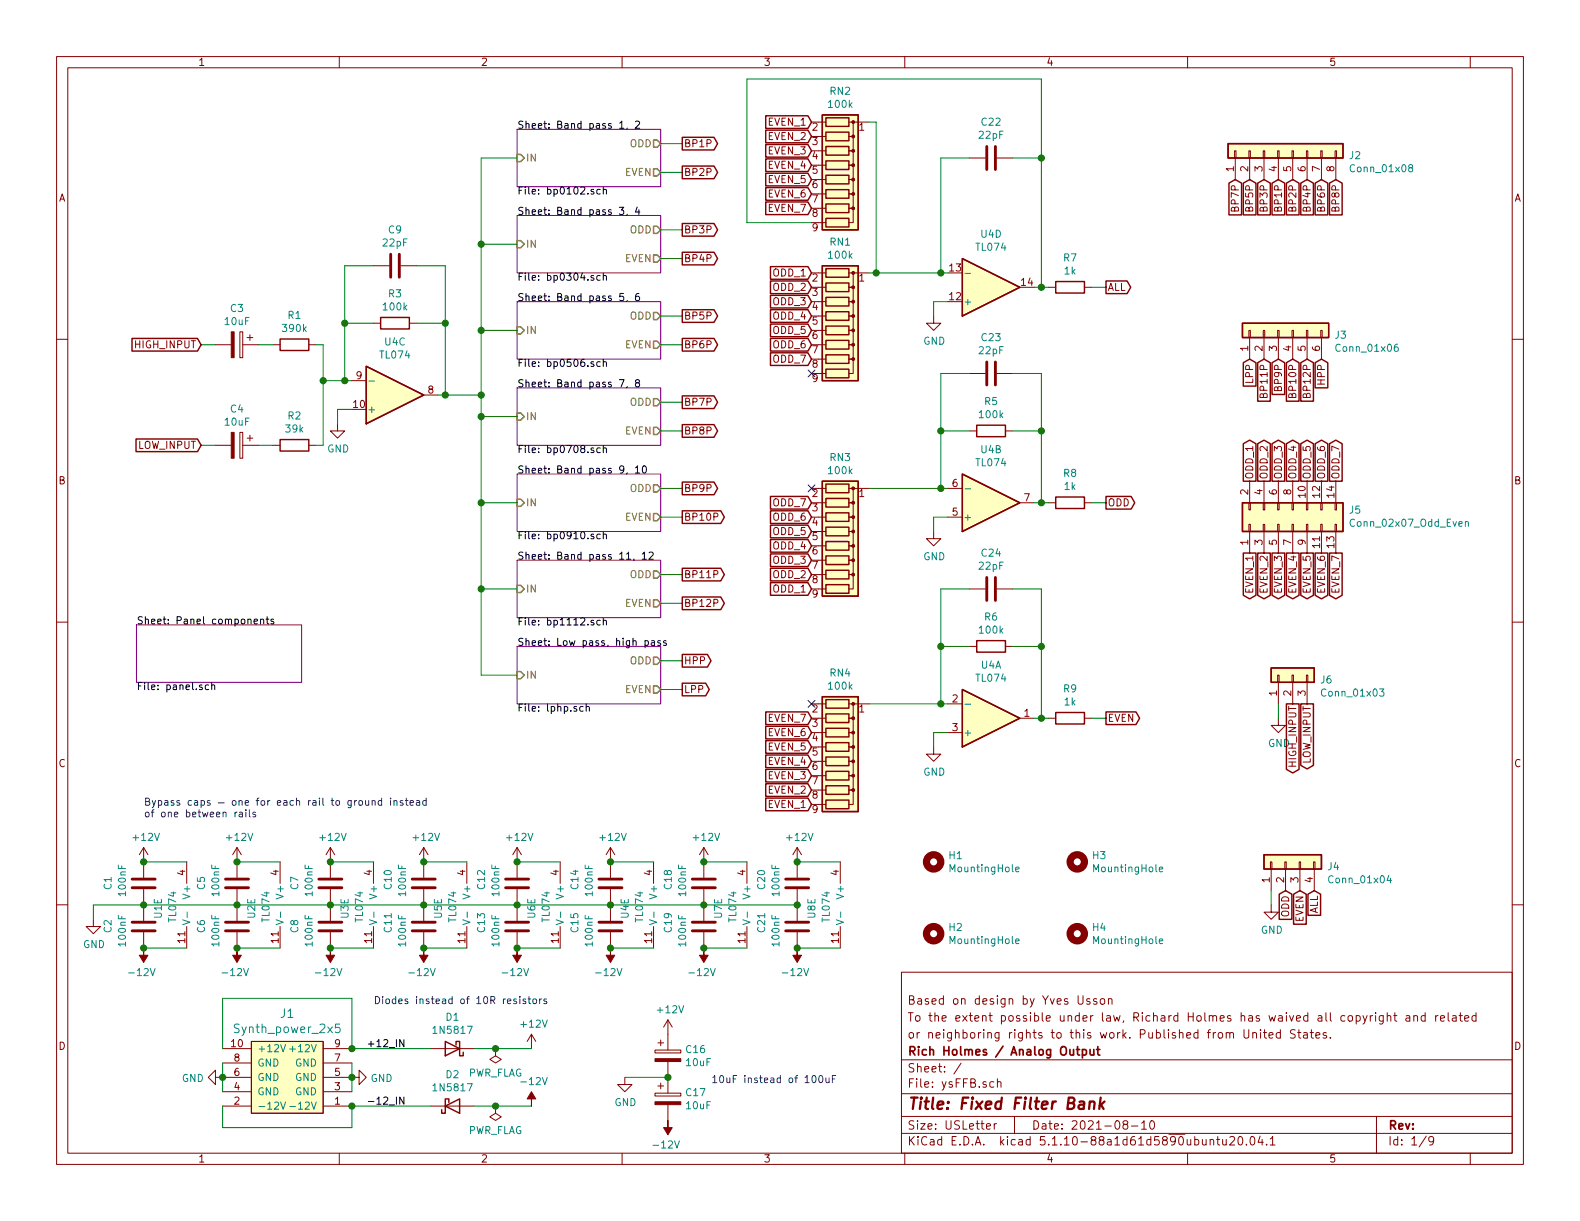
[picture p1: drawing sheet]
<svg xmlns="http://www.w3.org/2000/svg" width="279mm" height="216mm" viewBox="0 0 279 216" stroke-linecap="round" stroke-linejoin="round" font-family="sans-serif">
<defs><g id="words">
<text font-size="2.8" fill="#840000" x="160.4" y="196.2">Title: Fixed Filter Bank</text>
<g font-size="2.1" fill="#008484">
<text x="49.6" y="180">J1</text>
<text x="41.8" y="182.7">Synth_power_2x5</text>
</g>
<g font-size="2.1" fill="#840000">
<text x="160.4" y="177.6">Based on design by Yves Usson</text>
<text x="160.4" y="183.6">or neighboring rights to this work. Published from United States.</text>
<text x="160.4" y="180.6">To the extent possible under law, Richard Holmes has waived all copyright and related</text>
<text x="160.4" y="189.6">Sheet: /</text>
<text x="160.4" y="186.6">Rich Holmes / Analog Output</text>
<text x="160.4" y="192.3">File: ysFFB.sch</text>
<text x="160.4" y="202.5">KiCad E.D.A. kicad 5.1.10-88a1d61d5890ubuntu20.04.1</text>
<text x="160.4" y="199.7">Size: USLetter</text>
<text x="182.4" y="199.7">Date: 2021-08-10</text>
<text x="245.4" y="199.7">Rev:</text>
<text x="245.4" y="202.5">Id: 1/9</text>
</g>
<g font-size="1.8" fill="#840000">
<text x="35" y="11.6">1</text>
<text x="85" y="11.6">2</text>
<text x="135" y="11.6">3</text>
<text x="185" y="11.6">4</text>
<text x="235" y="11.6">5</text>
<text x="135.9" y="22.2">EVEN_1</text>
<text x="143.7" y="23.1">2</text>
<text x="151.9" y="23.1">1</text>
<text x="120.9" y="26">BP1P</text>
<text x="135.9" y="27.3">EVEN_3</text>
<text x="135.9" y="24.8">EVEN_2</text>
<text x="135.9" y="29.8">EVEN_4</text>
<text x="143.7" y="25.7">3</text>
<text x="143.7" y="28.2">4</text>
<text x="10.4" y="35.6">A</text>
<text x="120.9" y="31.1">BP2P</text>
<text x="135.9" y="34.9">EVEN_6</text>
<text x="135.9" y="32.4">EVEN_5</text>
<text x="143.7" y="30.7">5</text>
<text x="143.7" y="33.3">6</text>
<text x="143.7" y="35.8">7</text>
<text x="218.2" y="30.3" transform="rotate(-90 218.2 30.3)">1</text>
<text x="220.7" y="30.3" transform="rotate(-90 220.7 30.3)">2</text>
<text x="223.3" y="30.3" transform="rotate(-90 223.3 30.3)">3</text>
<text x="225.8" y="30.3" transform="rotate(-90 225.8 30.3)">4</text>
<text x="228.3" y="30.3" transform="rotate(-90 228.3 30.3)">5</text>
<text x="230.9" y="30.3" transform="rotate(-90 230.9 30.3)">6</text>
<text x="233.4" y="30.3" transform="rotate(-90 233.4 30.3)">7</text>
<text x="236" y="30.3" transform="rotate(-90 236 30.3)">8</text>
<text x="267.8" y="35.6">A</text>
<text x="120.9" y="41.3">BP3P</text>
<text x="135.9" y="37.5">EVEN_7</text>
<text x="143.7" y="38.4">8</text>
<text x="143.7" y="40.9">9</text>
<text x="219.1" y="37.2" transform="rotate(-90 219.1 37.2)">BP7P</text>
<text x="221.6" y="37.2" transform="rotate(-90 221.6 37.2)">BP5P</text>
<text x="224.2" y="37.2" transform="rotate(-90 224.2 37.2)">BP3P</text>
<text x="226.7" y="37.2" transform="rotate(-90 226.7 37.2)">BP1P</text>
<text x="229.2" y="37.2" transform="rotate(-90 229.2 37.2)">BP2P</text>
<text x="231.8" y="37.2" transform="rotate(-90 231.8 37.2)">BP4P</text>
<text x="234.3" y="37.2" transform="rotate(-90 234.3 37.2)">BP6P</text>
<text x="236.9" y="37.2" transform="rotate(-90 236.9 37.2)">BP8P</text>
<text x="120.9" y="46.4">BP4P</text>
<text x="136.8" y="54">ODD_3</text>
<text x="136.8" y="51.4">ODD_2</text>
<text x="136.8" y="48.9">ODD_1</text>
<text x="143.7" y="49.8">2</text>
<text x="143.7" y="52.3">3</text>
<text x="151.9" y="49.8">1</text>
<text x="167.9" y="53.1">12</text>
<text x="167.9" y="48">13</text>
<text x="180.6" y="50.5">14</text>
<text x="195.8" y="51.4">ALL</text>
<text x="120.9" y="56.5">BP5P</text>
<text x="136.8" y="59.1">ODD_5</text>
<text x="136.8" y="56.5">ODD_4</text>
<text x="143.7" y="54.9">4</text>
<text x="143.7" y="57.4">5</text>
<text x="143.7" y="59.9">6</text>
<text x="24.1" y="61.6">HIGH_INPUT</text>
<text x="120.9" y="61.6">BP6P</text>
<text x="136.8" y="64.1">ODD_7</text>
<text x="136.8" y="61.6">ODD_6</text>
<text x="143.7" y="62.5">7</text>
<text x="143.7" y="65">8</text>
<text x="220.7" y="62.1" transform="rotate(-90 220.7 62.1)">1</text>
<text x="223.3" y="62.1" transform="rotate(-90 223.3 62.1)">2</text>
<text x="225.8" y="62.1" transform="rotate(-90 225.8 62.1)">3</text>
<text x="228.3" y="62.1" transform="rotate(-90 228.3 62.1)">4</text>
<text x="230.9" y="62.1" transform="rotate(-90 230.9 62.1)">5</text>
<text x="233.4" y="62.1" transform="rotate(-90 233.4 62.1)">6</text>
<text x="63" y="67.1">9</text>
<text x="75.7" y="69.6">8</text>
<text x="120.9" y="71.8">BP7P</text>
<text x="143.7" y="67.6">9</text>
<text x="221.6" y="67.7" transform="rotate(-90 221.6 67.7)">LPP</text>
<text x="224.2" y="69.9" transform="rotate(-90 224.2 69.9)">BP11P</text>
<text x="226.7" y="68.9" transform="rotate(-90 226.7 68.9)">BP9P</text>
<text x="229.2" y="69.9" transform="rotate(-90 229.2 69.9)">BP10P</text>
<text x="231.8" y="69.9" transform="rotate(-90 231.8 69.9)">BP12P</text>
<text x="234.3" y="67.9" transform="rotate(-90 234.3 67.9)">HPP</text>
<text x="62.5" y="72.1">10</text>
<text x="120.9" y="76.8">BP8P</text>
<text x="24.4" y="79.4">LOW_INPUT</text>
<text x="10.4" y="85.6">B</text>
<text x="120.9" y="87">BP9P</text>
<text x="136.8" y="89.5">ODD_7</text>
<text x="143.7" y="87.9">2</text>
<text x="151.9" y="87.9">1</text>
<text x="168.4" y="86.1">6</text>
<text x="181.1" y="88.6">7</text>
<text x="195.8" y="89.5">ODD</text>
<text x="220.7" y="87.5" transform="rotate(-90 220.7 87.5)">2</text>
<text x="221.6" y="84.8" transform="rotate(-90 221.6 84.8)">ODD_1</text>
<text x="223.3" y="87.5" transform="rotate(-90 223.3 87.5)">4</text>
<text x="224.2" y="84.8" transform="rotate(-90 224.2 84.8)">ODD_2</text>
<text x="225.8" y="87.5" transform="rotate(-90 225.8 87.5)">6</text>
<text x="226.7" y="84.8" transform="rotate(-90 226.7 84.8)">ODD_3</text>
<text x="228.3" y="87.5" transform="rotate(-90 228.3 87.5)">8</text>
<text x="229.2" y="84.8" transform="rotate(-90 229.2 84.8)">ODD_4</text>
<text x="230.9" y="88" transform="rotate(-90 230.9 88)">10</text>
<text x="231.8" y="84.8" transform="rotate(-90 231.8 84.8)">ODD_5</text>
<text x="233.4" y="88" transform="rotate(-90 233.4 88)">12</text>
<text x="234.3" y="84.8" transform="rotate(-90 234.3 84.8)">ODD_6</text>
<text x="236" y="88" transform="rotate(-90 236 88)">14</text>
<text x="236.9" y="84.8" transform="rotate(-90 236.9 84.8)">ODD_7</text>
<text x="267.8" y="85.6">B</text>
<text x="120.9" y="92.1">BP10P</text>
<text x="136.8" y="94.6">ODD_5</text>
<text x="136.8" y="92.1">ODD_6</text>
<text x="143.7" y="90.4">3</text>
<text x="143.7" y="93">4</text>
<text x="143.7" y="95.5">5</text>
<text x="168.4" y="91.2">5</text>
<text x="136.8" y="99.7">ODD_3</text>
<text x="136.8" y="97.2">ODD_4</text>
<text x="143.7" y="98">6</text>
<text x="143.7" y="100.6">7</text>
<text x="220.7" y="96.4" transform="rotate(-90 220.7 96.4)">1</text>
<text x="223.3" y="96.4" transform="rotate(-90 223.3 96.4)">3</text>
<text x="225.8" y="96.4" transform="rotate(-90 225.8 96.4)">5</text>
<text x="228.3" y="96.4" transform="rotate(-90 228.3 96.4)">7</text>
<text x="230.9" y="96.4" transform="rotate(-90 230.9 96.4)">9</text>
<text x="233.4" y="96.9" transform="rotate(-90 233.4 96.9)">11</text>
<text x="236" y="96.9" transform="rotate(-90 236 96.9)">13</text>
<text x="120.9" y="107.3">BP12P</text>
<text x="120.9" y="102.2">BP11P</text>
<text x="136.8" y="104.8">ODD_1</text>
<text x="136.8" y="102.2">ODD_2</text>
<text x="143.7" y="103.1">8</text>
<text x="143.7" y="105.7">9</text>
<text x="221.6" y="104.8" transform="rotate(-90 221.6 104.8)">EVEN_1</text>
<text x="224.2" y="104.8" transform="rotate(-90 224.2 104.8)">EVEN_2</text>
<text x="226.7" y="104.8" transform="rotate(-90 226.7 104.8)">EVEN_3</text>
<text x="229.2" y="104.8" transform="rotate(-90 229.2 104.8)">EVEN_4</text>
<text x="231.8" y="104.8" transform="rotate(-90 231.8 104.8)">EVEN_5</text>
<text x="234.3" y="104.8" transform="rotate(-90 234.3 104.8)">EVEN_6</text>
<text x="236.9" y="104.8" transform="rotate(-90 236.9 104.8)">EVEN_7</text>
<text x="120.9" y="117.5">HPP</text>
<text x="120.9" y="122.6">LPP</text>
<text x="143.7" y="126">2</text>
<text x="151.9" y="126">1</text>
<text x="168.4" y="124.2">2</text>
<text x="225.8" y="123" transform="rotate(-90 225.8 123)">1</text>
<text x="228.3" y="123" transform="rotate(-90 228.3 123)">2</text>
<text x="230.9" y="123" transform="rotate(-90 230.9 123)">3</text>
<text x="135.9" y="130.2">EVEN_6</text>
<text x="135.9" y="127.6">EVEN_7</text>
<text x="143.7" y="128.5">3</text>
<text x="143.7" y="131.1">4</text>
<text x="168.4" y="129.3">3</text>
<text x="181.1" y="126.7">1</text>
<text x="195.8" y="127.6">EVEN</text>
<text x="10.4" y="135.6">C</text>
<text x="135.9" y="132.7">EVEN_5</text>
<text x="135.9" y="135.3">EVEN_4</text>
<text x="135.9" y="137.8">EVEN_3</text>
<text x="143.7" y="133.6">5</text>
<text x="143.7" y="136.1">6</text>
<text x="224.2" y="132.1">GND</text>
<text x="229.2" y="135.4" transform="rotate(-90 229.2 135.4)">HIGH_INPUT</text>
<text x="231.8" y="135.1" transform="rotate(-90 231.8 135.1)">LOW_INPUT</text>
<text x="267.8" y="135.6">C</text>
<text x="135.9" y="142.9">EVEN_1</text>
<text x="135.9" y="140.3">EVEN_2</text>
<text x="143.7" y="138.7">7</text>
<text x="143.7" y="141.2">8</text>
<text x="143.7" y="143.8">9</text>
<text x="32.8" y="154.8" transform="rotate(-90 32.8 154.8)">4</text>
<text x="49.3" y="154.8" transform="rotate(-90 49.3 154.8)">4</text>
<text x="65.8" y="154.8" transform="rotate(-90 65.8 154.8)">4</text>
<text x="82.3" y="154.8" transform="rotate(-90 82.3 154.8)">4</text>
<text x="98.8" y="154.8" transform="rotate(-90 98.8 154.8)">4</text>
<text x="115.3" y="154.8" transform="rotate(-90 115.3 154.8)">4</text>
<text x="131.8" y="154.8" transform="rotate(-90 131.8 154.8)">4</text>
<text x="148.3" y="154.8" transform="rotate(-90 148.3 154.8)">4</text>
<text x="224.5" y="156.1" transform="rotate(-90 224.5 156.1)">1</text>
<text x="227.1" y="156.1" transform="rotate(-90 227.1 156.1)">2</text>
<text x="229.6" y="156.1" transform="rotate(-90 229.6 156.1)">3</text>
<text x="232.2" y="156.1" transform="rotate(-90 232.2 156.1)">4</text>
<text x="233" y="161.7" transform="rotate(-90 233 161.7)">ALL</text>
<text x="32.8" y="166.7" transform="rotate(-90 32.8 166.7)">11</text>
<text x="49.3" y="166.7" transform="rotate(-90 49.3 166.7)">11</text>
<text x="65.8" y="166.7" transform="rotate(-90 65.8 166.7)">11</text>
<text x="82.3" y="166.7" transform="rotate(-90 82.3 166.7)">11</text>
<text x="98.8" y="166.7" transform="rotate(-90 98.8 166.7)">11</text>
<text x="115.3" y="166.7" transform="rotate(-90 115.3 166.7)">11</text>
<text x="131.8" y="166.7" transform="rotate(-90 131.8 166.7)">11</text>
<text x="148.3" y="166.7" transform="rotate(-90 148.3 166.7)">11</text>
<text x="228" y="162.2" transform="rotate(-90 228 162.2)">ODD</text>
<text x="230.5" y="163.1" transform="rotate(-90 230.5 163.1)">EVEN</text>
<text x="10.4" y="185.6">D</text>
<text x="40.9" y="185.2">10</text>
<text x="59.2" y="185.2">9</text>
<text x="267.8" y="185.6">D</text>
<text x="41.4" y="190.2">6</text>
<text x="41.4" y="187.7">8</text>
<text x="59.2" y="190.2">5</text>
<text x="59.2" y="187.7">7</text>
<text x="41.4" y="195.3">2</text>
<text x="41.4" y="192.8">4</text>
<text x="59.2" y="195.3">1</text>
<text x="59.2" y="192.8">3</text>
<text x="35" y="205.5">1</text>
<text x="85" y="205.5">2</text>
<text x="135" y="205.5">3</text>
<text x="185" y="205.5">4</text>
<text x="235" y="205.5">5</text>
</g>
<g font-size="1.8" fill="#008484">
<text x="146.8" y="16.8">RN2</text>
<text x="146.6" y="19.1">100k</text>
<text x="173.6" y="22.2">C22</text>
<text x="173.2" y="24.5">22pF</text>
<text x="238.7" y="28.1">J2</text>
<text x="239.1" y="30.5">Conn_01x08</text>
<text x="68.7" y="41.3">C9</text>
<text x="67.8" y="43.6">22pF</text>
<text x="146.6" y="45.7">100k</text>
<text x="146.8" y="43.4">RN1</text>
<text x="172.7" y="44.3">TL074</text>
<text x="173.5" y="42">U4D</text>
<text x="188.1" y="46.2">R7</text>
<text x="68.7" y="52.6">R3</text>
<text x="170.3" y="54">+</text>
<text x="188.3" y="48.5">1k</text>
<text x="39.9" y="57.5">10uF</text>
<text x="40.8" y="55.2">C3</text>
<text x="50.1" y="58.7">390k</text>
<text x="51" y="56.4">R1</text>
<text x="67.9" y="54.9">100k</text>
<text x="236.1" y="59.9">J3</text>
<text x="67.3" y="63.4">TL074</text>
<text x="68.1" y="61.1">U4C</text>
<text x="163.3" y="61">GND</text>
<text x="173.2" y="62.6">22pF</text>
<text x="173.6" y="60.3">C23</text>
<text x="236.6" y="62.2">Conn_01x06</text>
<text x="174.1" y="71.6">R5</text>
<text x="39.9" y="75.3">10uF</text>
<text x="40.8" y="72.9">C4</text>
<text x="50.6" y="76.5">39k</text>
<text x="51" y="74.2">R2</text>
<text x="64.9" y="73">+</text>
<text x="173.3" y="73.9">100k</text>
<text x="57.9" y="80">GND</text>
<text x="146.6" y="83.8">100k</text>
<text x="146.8" y="81.5">RN3</text>
<text x="172.7" y="82.4">TL074</text>
<text x="173.5" y="80.1">U4B</text>
<text x="188.1" y="84.3">R8</text>
<text x="188.3" y="86.6">1k</text>
<text x="170.3" y="92.1">+</text>
<text x="238.7" y="90.8">J5</text>
<text x="239.2" y="93.1">Conn_02x07_Odd_Even</text>
<text x="163.3" y="99.1">GND</text>
<text x="173.2" y="100.7">22pF</text>
<text x="173.6" y="98.4">C24</text>
<text x="173.3" y="112">100k</text>
<text x="174.1" y="109.7">R6</text>
<text x="146.8" y="119.6">RN4</text>
<text x="173.5" y="118.2">U4A</text>
<text x="146.6" y="121.9">100k</text>
<text x="172.7" y="120.5">TL074</text>
<text x="188.1" y="122.4">R9</text>
<text x="188.3" y="124.7">1k</text>
<text x="233.6" y="120.9">J6</text>
<text x="234" y="123.2">Conn_01x03</text>
<text x="170.3" y="130.2">+</text>
<text x="163.3" y="137.2">GND</text>
<text x="23.7" y="148.7">+12V</text>
<text x="40.2" y="148.7">+12V</text>
<text x="56.7" y="148.7">+12V</text>
<text x="73.2" y="148.7">+12V</text>
<text x="89.7" y="148.7">+12V</text>
<text x="106.2" y="148.7">+12V</text>
<text x="122.8" y="148.7">+12V</text>
<text x="139.3" y="148.7">+12V</text>
<text x="167.9" y="151.9">H1</text>
<text x="168.2" y="154.2">MountingHole</text>
<text x="193.3" y="151.9">H3</text>
<text x="193.6" y="154.2">MountingHole</text>
<text x="234.8" y="153.9">J4</text>
<text x="19.7" y="157.3" transform="rotate(-90 19.7 157.3)">C1</text>
<text x="22.3" y="158.3" transform="rotate(-90 22.3 158.3)">100nF</text>
<text x="33.7" y="158.5" transform="rotate(-90 33.7 158.5)">V+</text>
<text x="36.2" y="157.3" transform="rotate(-90 36.2 157.3)">C5</text>
<text x="38.8" y="158.3" transform="rotate(-90 38.8 158.3)">100nF</text>
<text x="50.2" y="158.5" transform="rotate(-90 50.2 158.5)">V+</text>
<text x="52.8" y="157.3" transform="rotate(-90 52.8 157.3)">C7</text>
<text x="55.3" y="158.3" transform="rotate(-90 55.3 158.3)">100nF</text>
<text x="66.7" y="158.5" transform="rotate(-90 66.7 158.5)">V+</text>
<text x="69.3" y="157.2" transform="rotate(-90 69.3 157.2)">C10</text>
<text x="71.8" y="158.3" transform="rotate(-90 71.8 158.3)">100nF</text>
<text x="83.2" y="158.5" transform="rotate(-90 83.2 158.5)">V+</text>
<text x="85.8" y="157.2" transform="rotate(-90 85.8 157.2)">C12</text>
<text x="88.3" y="158.3" transform="rotate(-90 88.3 158.3)">100nF</text>
<text x="99.7" y="158.5" transform="rotate(-90 99.7 158.5)">V+</text>
<text x="102.3" y="157.2" transform="rotate(-90 102.3 157.2)">C14</text>
<text x="104.8" y="158.3" transform="rotate(-90 104.8 158.3)">100nF</text>
<text x="116.2" y="158.5" transform="rotate(-90 116.2 158.5)">V+</text>
<text x="118.8" y="157.2" transform="rotate(-90 118.8 157.2)">C18</text>
<text x="121.3" y="158.3" transform="rotate(-90 121.3 158.3)">100nF</text>
<text x="132.7" y="158.5" transform="rotate(-90 132.7 158.5)">V+</text>
<text x="135.3" y="157.2" transform="rotate(-90 135.3 157.2)">C20</text>
<text x="137.8" y="158.3" transform="rotate(-90 137.8 158.3)">100nF</text>
<text x="149.2" y="158.5" transform="rotate(-90 149.2 158.5)">V+</text>
<text x="235.3" y="156.2">Conn_01x04</text>
<text x="14.7" y="167.6">GND</text>
<text x="19.7" y="164.9" transform="rotate(-90 19.7 164.9)">C2</text>
<text x="22.3" y="167.2" transform="rotate(-90 22.3 167.2)">100nF</text>
<text x="28.6" y="162.4" transform="rotate(-90 28.6 162.4)">U1E</text>
<text x="31.2" y="162.9" transform="rotate(-90 31.2 162.9)">TL074</text>
<text x="36.2" y="164.9" transform="rotate(-90 36.2 164.9)">C6</text>
<text x="38.8" y="167.2" transform="rotate(-90 38.8 167.2)">100nF</text>
<text x="45.1" y="162.4" transform="rotate(-90 45.1 162.4)">U2E</text>
<text x="47.7" y="162.9" transform="rotate(-90 47.7 162.9)">TL074</text>
<text x="52.8" y="164.9" transform="rotate(-90 52.8 164.9)">C8</text>
<text x="55.3" y="167.2" transform="rotate(-90 55.3 167.2)">100nF</text>
<text x="61.6" y="162.4" transform="rotate(-90 61.6 162.4)">U3E</text>
<text x="64.2" y="162.9" transform="rotate(-90 64.2 162.9)">TL074</text>
<text x="69.3" y="164.8" transform="rotate(-90 69.3 164.8)">C11</text>
<text x="71.8" y="167.2" transform="rotate(-90 71.8 167.2)">100nF</text>
<text x="78.2" y="162.4" transform="rotate(-90 78.2 162.4)">U5E</text>
<text x="80.7" y="162.9" transform="rotate(-90 80.7 162.9)">TL074</text>
<text x="85.8" y="164.8" transform="rotate(-90 85.8 164.8)">C13</text>
<text x="88.3" y="167.2" transform="rotate(-90 88.3 167.2)">100nF</text>
<text x="94.7" y="162.4" transform="rotate(-90 94.7 162.4)">U6E</text>
<text x="97.2" y="162.9" transform="rotate(-90 97.2 162.9)">TL074</text>
<text x="102.3" y="164.8" transform="rotate(-90 102.3 164.8)">C15</text>
<text x="104.8" y="167.2" transform="rotate(-90 104.8 167.2)">100nF</text>
<text x="111.2" y="162.4" transform="rotate(-90 111.2 162.4)">U4E</text>
<text x="113.7" y="162.9" transform="rotate(-90 113.7 162.9)">TL074</text>
<text x="118.8" y="164.8" transform="rotate(-90 118.8 164.8)">C19</text>
<text x="121.3" y="167.2" transform="rotate(-90 121.3 167.2)">100nF</text>
<text x="127.7" y="162.4" transform="rotate(-90 127.7 162.4)">U7E</text>
<text x="130.2" y="162.9" transform="rotate(-90 130.2 162.9)">TL074</text>
<text x="135.3" y="164.8" transform="rotate(-90 135.3 164.8)">C21</text>
<text x="137.8" y="167.2" transform="rotate(-90 137.8 167.2)">100nF</text>
<text x="144.2" y="162.4" transform="rotate(-90 144.2 162.4)">U8E</text>
<text x="146.7" y="162.9" transform="rotate(-90 146.7 162.9)">TL074</text>
<text x="167.9" y="164.6">H2</text>
<text x="168.2" y="166.9">MountingHole</text>
<text x="193.3" y="164.6">H4</text>
<text x="193.6" y="166.9">MountingHole</text>
<text x="223" y="165.1">GND</text>
<text x="23.2" y="172.6">-12V</text>
<text x="39.7" y="172.6">-12V</text>
<text x="56.2" y="172.6">-12V</text>
<text x="72.7" y="172.6">-12V</text>
<text x="89.2" y="172.6">-12V</text>
<text x="105.7" y="172.6">-12V</text>
<text x="122.2" y="172.6">-12V</text>
<text x="138.7" y="172.6">-12V</text>
<text x="116.4" y="179.2">+12V</text>
<text x="76.9" y="182.8">1N5817</text>
<text x="78.9" y="180.5">D1</text>
<text x="92.3" y="181.7">+12V</text>
<text x="32.2" y="191.3">GND</text>
<text x="45.5" y="186.1">+12V</text>
<text x="45.5" y="191.1">GND</text>
<text x="45.5" y="188.6">GND</text>
<text x="51.9" y="186.1">+12V</text>
<text x="52.2" y="191.1">GND</text>
<text x="52.2" y="188.6">GND</text>
<text x="65.5" y="191.3">GND</text>
<text x="78.9" y="190.7">D2</text>
<text x="82.7" y="190.4">PWR_FLAG</text>
<text x="92.5" y="191.9">-12V</text>
<text x="121.4" y="186.2">C16</text>
<text x="121.4" y="188.5">10uF</text>
<text x="45.5" y="196.2">-12V</text>
<text x="45.5" y="193.7">GND</text>
<text x="52.2" y="193.7">GND</text>
<text x="52.4" y="196.2">-12V</text>
<text x="76.9" y="193">1N5817</text>
<text x="108.7" y="195.6">GND</text>
<text x="121.4" y="193.8">C17</text>
<text x="121.4" y="196.1">10uF</text>
<text x="82.7" y="200.5">PWR_FLAG</text>
<text x="115.9" y="203.1">-12V</text>
</g>
<g font-size="1.8">
<text x="91.4" y="22.8">Sheet: Band pass 1, 2</text>
<text x="91.4" y="34.4">File: bp0102.sch</text>
<text x="91.4" y="38">Sheet: Band pass 3, 4</text>
<text x="91.4" y="49.6">File: bp0304.sch</text>
<text x="91.4" y="53.2">Sheet: Band pass 5, 6</text>
<text x="91.4" y="64.9">File: bp0506.sch</text>
<text x="91.4" y="68.5">Sheet: Band pass 7, 8</text>
<text x="91.4" y="83.7">Sheet: Band pass 9, 10</text>
<text x="91.4" y="80.1">File: bp0708.sch</text>
<text x="91.4" y="95.4">File: bp0910.sch</text>
<text x="91.4" y="99">Sheet: Band pass 11, 12</text>
<text x="24.1" y="110.4">Sheet: Panel components</text>
<text x="91.4" y="110.6">File: bp1112.sch</text>
<text x="91.4" y="114.2">Sheet: Low pass, high pass</text>
<text x="24.1" y="122">File: panel.sch</text>
<text x="91.4" y="125.8">File: lphp.sch</text>
<text x="64.8" y="185.2">+12_IN</text>
<text x="64.8" y="195.3">-12_IN</text>
</g>
<g font-size="1.8" fill="#848400">
<text x="93" y="28.6">IN</text>
<text x="111.4" y="26">ODD</text>
<text x="110.5" y="31.1">EVEN</text>
<text x="111.4" y="41.3">ODD</text>
<text x="93" y="43.8">IN</text>
<text x="110.5" y="46.4">EVEN</text>
<text x="93" y="59.1">IN</text>
<text x="111.4" y="56.5">ODD</text>
<text x="110.5" y="61.6">EVEN</text>
<text x="111.4" y="71.8">ODD</text>
<text x="93" y="74.3">IN</text>
<text x="110.5" y="76.8">EVEN</text>
<text x="93" y="89.5">IN</text>
<text x="111.4" y="87">ODD</text>
<text x="110.5" y="92.1">EVEN</text>
<text x="93" y="104.8">IN</text>
<text x="110.5" y="107.3">EVEN</text>
<text x="111.4" y="102.2">ODD</text>
<text x="111.4" y="117.5">ODD</text>
<text x="93" y="120">IN</text>
<text x="110.5" y="122.6">EVEN</text>
</g>
<g font-size="1.8" fill="#0000c2">
<text x="25.4" y="142.5">Bypass caps one for each rail to ground instead</text>
<text x="25.4" y="144.5">of one between rails</text>
<text x="66" y="177.5">Diodes instead of 10R resistors</text>
<text x="125.7" y="191.5">10uF instead of 100uF</text>
</g>
</g></defs>
<g fill="none" stroke="#840000" stroke-width=".18">
<path d="M10 10h259.4v195.9h-259.4zM12 12h255.4v191.9h-255.4zM60 10v2M110 10v2M160 10v2M210 10v2M260 10v2M144.8 21.6h1.2M144.8 24.1h1.2M144.8 26.7h1.2M144.8 29.2h1.2M144.8 31.8h1.2"/>
<path d="M144.8 34.3h1.2M144.8 36.8h1.2M144.8 39.4h1.2M150.1 21.6h.8v2.5h-.8h.8v2.6h-.8h.8v2.5h-.8h.8v2.6h-.8h.8v2.5h-.8h.8v2.5h-.8h.8v2.6h-.8M151.1 21.6h2.6M171.4 27.9h2.8M176.3 27.9h2.8M218.3 26.7h.3v1.2h-.3zM218.4 27.9v3.9M220.9 26.7h.2v1.2h-.2zM221 27.9v3.9M223.4 26.7h.2v1.2h-.2z"/>
<path d="M223.5 27.9v3.9M225.9 26.7h.3v1.2h-.3zM226.1 27.9v3.9M228.5 26.7h.2v1.2h-.2zM228.6 27.9v3.9M231 26.7h.3v1.2h-.3zM231.1 27.9v3.9M233.6 26.7h.2v1.2h-.2zM233.7 27.9v3.9M236.1 26.7h.2v1.2h-.2zM236.2 27.9v3.9M10 60h2"/>
<path d="M42.4 58.7h.5v4.5h-.5zM43.7 59.7h1M44.2 59.2v1M66 47h2.8M66 57.2h1.3M70.9 47h2.8M72.4 57.2h1.3M144.8 48.3h1.2M144.8 50.8h1.2M144.8 53.3h1.2M144.8 55.9h1.2M144.8 58.4h1.2"/>
<path d="M150.1 48.3h.8v2.5h-.8h.8v2.5h-.8h.8v2.6h-.8h.8v2.5h-.8h.8v2.6h-.8h.8v2.5h-.8h.8v2.5h-.8M151.1 48.3h2.6M165.1 55.9v1.3h1.3l-1.3 1.2-1.3-1.2h1.3M185.4 50.8h1.3M191.8 50.8h1.2M220.9 58.4h.2v1.3h-.2zM221 59.7v3.8M223.4 58.4h.2v1.3h-.2zM223.5 59.7v3.8M225.9 58.4h.3v1.3h-.3zM226.1 59.7v3.8M228.5 58.4h.2v1.3h-.2z"/>
<path d="M228.6 59.7v3.8M231 58.4h.3v1.3h-.3zM231.1 59.7v3.8M233.6 58.4h.2v1.3h-.2zM233.7 59.7v3.8M267.4 60h2M38.1 61h2.8M38.1 78.7h2.8M42.4 76.5h.5v4.5h-.5zM42.9 61h2.8M42.9 78.7h2.8M43.7 77.5h1"/>
<path d="M44.2 77v1M48.3 61h1.2M48.3 78.7h1.2M54.6 61h1.3M54.6 78.7h1.3M59.7 74.9v1.3h1.3l-1.3 1.3-1.3-1.3h1.3M62.2 67.3h2.6M74.9 69.9h2.6M144.8 61h1.2M144.8 63.5h1.2M144.8 66h1.2M171.4 66h2.8"/>
<path d="M171.4 76.2h1.3M176.3 66h2.8M177.8 76.2h1.3M144.8 91.4h1.2M144.8 86.4h1.2M144.8 88.9h1.2M144.8 94h1.2M144.8 96.5h1.2M144.8 99.1h1.2M150.1 86.4h.8v2.5h-.8h.8v2.5h-.8h.8v2.6h-.8h.8v2.5h-.8h.8v2.6h-.8h.8v2.5h-.8h.8v2.5h-.8M151.1 86.4h2.6M165.1 94v1.3h1.3l-1.3 1.2-1.3-1.2h1.3"/>
<path d="M167.6 91.4h2.6M167.6 86.4h2.6M180.3 88.9h2.6M185.4 88.9h1.3M191.8 88.9h1.2M220.9 92.7h.2v1.3h-.2zM220.9 88.9h.2v1.3h-.2zM221 85.1v3.8M221 94v3.8M223.4 92.7h.2v1.3h-.2zM223.4 88.9h.2v1.3h-.2zM223.5 85.1v3.8"/>
<path d="M223.5 94v3.8M225.9 92.7h.3v1.3h-.3zM225.9 88.9h.3v1.3h-.3zM226.1 85.1v3.8M226.1 94v3.8M228.5 92.7h.2v1.3h-.2zM228.5 88.9h.2v1.3h-.2zM228.6 85.1v3.8M228.6 94v3.8M231 92.7h.3v1.3h-.3zM231 88.9h.3v1.3h-.3zM231.1 85.1v3.8"/>
<path d="M231.1 94v3.8M233.6 92.7h.2v1.3h-.2zM233.6 88.9h.2v1.3h-.2zM233.7 85.1v3.8M233.7 94v3.8M236.1 92.7h.2v1.3h-.2zM236.1 88.9h.2v1.3h-.2zM236.2 85.1v3.8M236.2 94v3.8M10 110h2M144.8 104.1h1.2M144.8 101.6h1.2"/>
<path d="M171.4 114.3h1.3M171.4 104.1h2.8M176.3 104.1h2.8M177.8 114.3h1.3M225.9 119.4h.3v1.3h-.3zM228.5 119.4h.2v1.3h-.2zM231 119.4h.3v1.3h-.3zM267.4 110h2M144.8 127h1.2M144.8 124.5h1.2M144.8 129.5h1.2M144.8 132.1h1.2"/>
<path d="M144.8 134.6h1.2M144.8 137.2h1.2M144.8 139.7h1.2M150.1 124.5h.8v2.5h-.8h.8v2.5h-.8h.8v2.6h-.8h.8v2.5h-.8h.8v2.6h-.8h.8v2.5h-.8h.8v2.5h-.8M151.1 124.5h2.6M165.1 132.1v1.3h1.3l-1.3 1.2-1.3-1.2h1.3M167.6 124.5h2.6M167.6 129.5h2.6M180.3 127h2.6M185.4 127h1.3M191.8 127h1.2M226.1 127v1.3h1.2l-1.2 1.2-1.3-1.2h1.3"/>
<path d="M226.1 120.7v3.8M228.6 120.7v3.8M231.1 120.7v3.8M10 160h2M25.4 149.9l-.8 1.2M25.4 149.9v5.3M25.4 157.2v5.6M25.4 149.9l.8 1.2M33 152.4v3.8M41.9 149.9v5.3M41.9 157.2v5.6M41.9 149.9l-.8 1.2"/>
<path d="M41.9 149.9l.8 1.2M49.5 152.4v3.8M58.4 149.9l-.7 1.2M58.4 149.9v5.3M58.4 157.2v5.6M58.4 149.9l.8 1.2M66 152.4v3.8M74.9 149.9v5.3M74.9 157.2v5.6M74.9 149.9l-.7 1.2M74.9 149.9l.8 1.2M82.5 152.4v3.8"/>
<path d="M91.4 149.9v5.3M91.4 157.2v5.6M91.4 149.9l-.7 1.2M91.4 149.9l.8 1.2M99.1 152.4v3.8M107.9 149.9v5.3M107.9 157.2v5.6M107.9 149.9l-.7 1.2M107.9 149.9l.8 1.2M115.6 152.4v3.8M124.5 149.9v5.3M124.5 157.2v5.6"/>
<path d="M124.5 149.9l-.8 1.2M124.5 149.9l.7 1.2M132.1 152.4v3.8M141 149.9v5.3M141 157.2v5.6M141 149.9l-.8 1.2M141 149.9l.7 1.2M144.8 142.2h1.2M148.6 152.4v3.8M224.7 152.4h.2v1.3h-.2zM224.8 153.7v3.8M227.2 152.4h.3v1.3h-.3z"/>
<path d="M227.3 153.7v3.8M229.7 152.4h.3v1.3h-.3zM229.9 153.7v3.8M232.3 152.4h.2v1.3h-.2zM232.4 153.7v3.8M267.4 160h2M16.5 162.6v1.2h1.3l-1.3 1.3-1.3-1.3h1.3M25.4 164.8v2.8M33 163.8v3.8M41.9 164.8v2.8M49.5 163.8v3.8M58.4 164.8v2.8"/>
<path d="M66 163.8v3.8M74.9 164.8v2.8M82.5 163.8v3.8M91.4 164.8v2.8M99.1 163.8v3.8M107.9 164.8v2.8M115.6 163.8v3.8M124.5 164.8v2.8M132.1 163.8v3.8M141 164.8v2.8M148.6 163.8v3.8M159.4 171.9h108v32h-108z"/>
<path d="M190.7 176.1v1.2l.2 .3h.3l.3-.3v-1.2M192.7 176.7l-.3-.1-.2 .2v.2l.5 .1v.4h-.5M193.9 176.7l-.3-.1-.2 .2v.2l.5 .1v.4h-.5M194.6 176.7l.3-.1 .4 .1v.7l-.2 .2-.5-.2zM196 176.7l.2-.1 .4 .1v.9M196 176.6v1M224.8 160v1.3h1.3l-1.3 1.3-1.3-1.3h1.3M241 179.6l.4 1M241.8 179.6l-.6 1.3-.2 .2M242.3 179.6v1M242.7 179.6l-.4 .3M243.3 179.1v.1"/>
<path d="M243.3 179.6v1M244.6 179.6v1.2l-.3 .3-.3-.1M244.6 179.7l-.4-.1-.3 .3 .1 .6h.6M245.3 179.7l.2-.1 .4 .1v.9M245.3 179.1v1.5M246.5 179.6h.5M246.7 179.1v1.3l.3 .2M248.7 179.7h.6v.9M249.3 179.9l-.5 .1-.2 .2 .2 .4 .5-.1M250 179.7h.1a.37 .37 0 0 1 .6 .1v.8M250 179.6v1M252 179.7l-.4-.1-.3 .3 .1 .5 .2 .2 .4-.1"/>
<path d="M252 179.1v1.5M253.9 179.6v1M254.3 179.6l-.4 .3M256.1 179.1v1.3l.2 .2M256.9 179.7h.6v.9M257.5 179.9l-.5 .1-.2 .2 .2 .4 .5-.1M258 179.6h.6M258.2 179.1v1.3l.4 .2M261 179.7l-.4-.1-.3 .3 .1 .5 .2 .2 .4-.1M261 179.1v1.5M38.1 190.5v-1.3l-1.3 1.3 1.3 1.3v-1.3h6.3M39.4 195.6h5"/>
<path d="M39.4 185.4h5M39.4 193h5M39.4 188h5M44.4 184.2h12.7v12.7h-12.7zM57.1 190.5h6.4v1.3l1.3-1.3-1.3-1.3v1.3M57.1 195.6h5.1M57.1 185.4h5.1M57.1 193h5.1M57.1 188h5.1M76.2 195.6h7.6M76.2 185.4h7.6M87.6 195.6v1.3l-1 .6 1 .6 1-.6-1-.6"/>
<path d="M87.6 195.6h.1M87.6 185.4v1.3l-1 .6 1 .7 1-.7-1-.6M87.6 185.4h.1M94 182.9l-.8 1.3M94 182.9v2.5M94 182.9l.7 1.3M110.5 190.5v1.3h1.3l-1.3 1.2-1.3-1.2h1.3M115.8 185.7h4.6v.5h-4.6zM115.8 193.3h4.6v.5h-4.6zM116.3 184.4h1M116.3 192h1M116.8 183.9v1"/>
<path d="M116.8 191.5v1M118.1 180.3v5.4M118.1 187.7v5.6M118.1 195.3v2.8M118.1 180.3l-.8 1.3M118.1 180.3l.8 1.3M159.4 197.4h108M159.4 193.4h108M159.4 187.4h108M170 188l-1.3 1.9M174.4 199.2l.8-.2-.1-.2-.4-.1-.3 .2 .1 .7h.6M175.7 191.3h-.4l-.3 .2 .1 .6 .2 .2 .4-.1"/>
<path d="M175.8 198.7v1M176.2 198.7l-.3 .1-.1 .2M176.4 191.4l.2-.1h.4v1M176.4 190.8v1.5M179.4 197.4v3M198.9 198.8l-.3-.3 .1-.2a.48 .48 0 0 1 .6-.1l.1 .3-.1 .3-.6 .1a.48 .48 0 0 0 0 .6l.2 .2 .5-.2v-.4l-.2-.3M200.1 199.1h1.1M201.9 198.6l.4-.4v1.5M201.9 199.7h.8M203.5 198.2h.2a.8 .8 0 0 1 .5 .7 .8 .8 0 0 1-.5 .8 1 1 0 0 1-.2-1.5zM220 182.1v1.2l.3 .3 .5-.2v-1.3M221.5 182.7h.1a.37 .37 0 0 1 .6 .1v.8"/>
<path d="M221.5 182.6v1M222.9 182.1v.1M222.9 182.6v1M223.4 182.6h.6M223.6 182.1v1.3l.4 .2M224.4 183.1l.7-.2-.1-.2-.4-.1-.2 .2 .1 .7h.5M226.4 182.7l-.4-.1-.3 .3 .1 .5 .2 .2 .4-.1M226.4 182.1v1.5M229 182.1h-.5l-.3 .2 .1 .4 .7 .3v.4l-.2 .2-.6-.1M229.5 182.6h.5M229.7 182.1v1.3l.3 .2M230.5 182.7h.6l.1 .9"/>
<path d="M231.2 182.9l-.5 .1-.2 .2v.3l.2 .1 .5-.1M231.7 182.6h.6M231.9 182.1v1.3l.4 .2M232.7 183.1l.7-.2-.1-.2-.4-.1-.2 .2 .1 .7h.5M234.5 182.7a.37 .37 0 0 0-.5 .1v.2l.5 .1 .1 .2-.2 .3-.4-.1M235.3 183.4v.2M243.4 197.4v6.5M254.7 180.1l.7-.2v-.2l-.5-.1-.2 .2 .1 .7h.6M259 180.1l.7-.2v-.2l-.5-.1-.2 .2 .1 .7h.6M60 203.9v2M110 203.9v2M159.4 200.4h108"/>
<path d="M160 203.9v2M210 203.9v2M214 201.6l.2-.1h.4v1M214 201.5v1M215.1 201.5h.6M215.3 201v1.3l.4 .2M216.2 201.5l.1 .9 .3 .1 .2-.2M216.8 201.5v1M217.5 201.1l.2-.1h.4l.2 .4-.9 1.1h.9M219 201.1l.4-.1a.94 .94 0 0 1 0 1.5l-.4-.3-.1-.7zM220.4 202.3v.2M221.2 201.1l.3-.1a.94 .94 0 0 1 0 1.5 .82 .82 0 0 1-.3-1.4z"/>
<path d="M222.8 200.9l-.3 1.1h.9M223.2 201.5v1M224 202.3v.2M224.6 201.4l.4-.4v1.5M224.6 202.5h.9M252.2 200.9l-1.2 1.9M253.5 201.6l-.3 .3-.4-.1-.1-.2v-.4l.1-.2h.4l.2 .1a1.19 1.19 0 0 1-.2 1.3l-.4 .1M260 203.9v2"/>
</g>
<path d="M190.9 194.8h.8l-.1 1.3M191.7 195.2l-.6 .1a.4 .4 0 0 0-.4 .4 .4 .4 0 0 0 .3 .4l.6-.1M192.7 194.9a.52 .52 0 0 1 .9 .1l-.2 1.1M192.7 194.8l-.1 1.3M194.6 194.1l-.2 2M194.7 195.3l.4 .8M195.3 194.8l-.8 .7" fill="none" stroke="#840000" stroke-width=".41"/>
<path d="M190.3 185.6h.6M190.6 185.1v1.3l.3 .2M191.4 185.6h.4l.3 .3-.1 .5-.2 .2-.4-.1M191.4 185.6v1.5M192.8 185.6v.8a.39 .39 0 0 0 .6 0M193.4 185.6v1M193.9 185.6h.6M194.1 185.1v1.3l.4 .2" fill="none" stroke="#840000" stroke-width=".3"/>
<path d="M91.4 22.9h25.4v10.1h-25.4zM91.4 38.1h25.4v10.2h-25.4zM91.4 53.3h25.4v10.2h-25.4zM91.4 68.6h25.4v10.1h-25.4zM91.4 83.8h25.4v10.2h-25.4zM91.4 99.1h25.4v10.1h-25.4zM24.1 110.5h29.2v10.2h-29.2zM91.4 114.3h25.4v10.2h-25.4z" fill="none" stroke="#840084" stroke-width=".18"/>
<g fill="none" stroke="#000" stroke-width=".18">
<path d="M105 33.5h-.3l-.2 .2 .1 .1 .4 .2v.3h-.5M106.1 33.5h-.3l-.3 .2 .2 .6h.4M106.7 33.6l.2-.1h.3v.8M106.7 33v1.3M109.5 36.7h.8l-.4 .4 .4 .2v.5l-.2 .1-.6-.1M109.6 21.8l.4-.4v1.3M109.6 22.7h.7M110.9 22.6l-.1 .3M110.9 37.9l-.1 .2M112.4 21.5l.5-.1 .2 .4-.8 .9h.8M112.7 36.6l-.3 .9h.8M113 37.1v.8"/>
<path d="M105 48.8l-.3-.1-.2 .2 .1 .2 .4 .1v.3h-.5M106.1 48.8l-.3-.1-.3 .2 .2 .6h.4M106.7 48.8l.2-.1 .3 .1v.8M106.7 48.3v1.3M110.3 51.9h-.6l-.1 .6 .2-.1 .5 .1v.5l-.2 .2-.5-.2M110.9 53.1l-.1 .2M113 51.9l-.4 .1a.87 .87 0 0 0 0 1.2l.4-.1 .1-.5-.2-.2h-.3l-.2 .2M105 64h-.3l-.2 .1 .1 .2 .4 .1v.3h-.5M105 79.2h-.3l-.2 .2 .1 .2 .4 .1v.3h-.5M106.1 64h-.3l-.3 .2 .2 .5h.4M106.1 79.2h-.3l-.3 .2 .2 .6h.4M106.7 64.1l.2-.1h.3v.8"/>
<path d="M106.7 79.3l.2-.1h.3v.8M106.7 63.5v1.3M106.7 78.8v1.2M109.5 67.1h.9l-.6 1.3M110.9 68.4l-.1 .2M112.6 67.7l-.2-.1v-.3l.2-.2 .4 .1 .1 .2-.1 .2-.5 .1-.1 .2v.3l.2 .2h.4l.1-.2v-.3l-.2-.2M105 94.5l-.3-.1-.2 .2 .1 .2 .4 .1v.3h-.5M106.1 94.5l-.3-.1-.3 .3 .2 .5h.4M106.7 94.6l.2-.2 .3 .1v.8M106.7 94v1.3M110.8 98.9h.7M110.9 83.6l-.1 .2"/>
<path d="M112.1 98.8l-.1 .3M112.4 82.7l.3-.3v1.2M112.4 83.6h.7M113.6 98l.3-.4v1.3M113.6 98.9h.7M113.7 82.5l.2-.1a.67 .67 0 0 1 .4 .6 .67 .67 0 0 1-.4 .6l-.2-.1-.1-.3zM114.8 97.7l.5-.1 .2 .4-.8 .9h.8M44.9 109.9l.6-.1v-.3h-.4l-.2 .2 .1 .6h.5M46.1 109.6l.2-.1h.3v.8M46.1 109.5v.8M47 109.5h.5M47.2 109v1.1l.3 .2"/>
<path d="M48.4 109.5h-.3l-.2 .2 .1 .1 .4 .2v.3h-.5M105 109.7h-.3l-.2 .2 .1 .1 .4 .2v.3h-.5M106.1 109.7h-.3l-.3 .2 .2 .6h.4M106.7 109.8l.2-.1h.3v.8M106.7 109.2v1.3M114.1 113.3h.3l.3 .2-.1 .6h-.5M114.1 113.3v1.3M115.2 113.3h.5v.8M115.7 113.6h-.4l-.2 .2 .1 .3h.5M116.8 113.3h-.3l-.2 .2 .1 .1 .4 .2v.3h-.5M117.8 113.3h-.3l-.2 .2 .1 .1 .4 .2v.3h-.5M36.9 121.2l-.4-.1-.2 .2 .1 .6h.5"/>
<path d="M37.4 121.2l.2-.1 .3 .1 .1 .7M37.4 120.7v1.2M103.1 125l-.4-.1-.2 .2 .1 .6h.5M103.7 125l.1-.1 .3 .1 .1 .8M103.7 124.5v1.3M71.4 194v1.2l-.7-1.2v1.2M71.4 183.8v1.3l-.7-1.3v1.3"/>
</g>
<g fill="none" stroke="#848400" stroke-width=".25">
<path d="M91.4 27.3h.7l.6 .6-.6 .7h-.7zM115.6 24.8h.6l.6 .6-.6 .6h-.6zM115.6 29.8h.6l.6 .7-.6 .6h-.6zM91.4 42.5h.7l.6 .7-.6 .6h-.7zM91.4 57.8h.7l.6 .6-.6 .7h-.7zM115.6 40h.6l.6 .6-.6 .7h-.6zM115.6 45.1h.6l.6 .6-.6 .7h-.6zM115.6 55.2h.6l.6 .7-.6 .6h-.6zM91.4 73h.7l.6 .7-.6 .6h-.7zM115.6 60.3h.6l.6 .7-.6 .6h-.6zM115.6 70.5h.6l.6 .6-.6 .7h-.6zM115.6 75.6h.6l.6 .6-.6 .6h-.6z"/>
<path d="M91.4 88.3h.7l.6 .6-.6 .6h-.7zM115.6 85.7h.6l.6 .7-.6 .6h-.6zM115.6 90.8h.6l.6 .6-.6 .7h-.6zM91.4 103.5h.7l.6 .6-.6 .7h-.7zM91.4 118.7h.7l.6 .7-.6 .6h-.7zM115.6 101h.6l.6 .6-.6 .6h-.6zM115.6 106h.6l.6 .7-.6 .6h-.6zM115.6 116.2h.6l.6 .6-.6 .7h-.6zM115.6 121.3h.6l.6 .6-.6 .7h-.6z"/>
</g>
<g fill="none" stroke="#840000" stroke-width=".51">
<path d="M174.5 25.9v4.1M176 25.9v4.1M69.1 45v4M70.6 45v4M174.5 64v4.1M176 64v4.1M174.5 102.1v4.1M176 102.1v4.1M23.4 157h4M23.4 155.4h4M39.9 157h4M39.9 155.4h4"/>
<path d="M56.4 157h4.1M56.4 155.4h4.1M72.9 157h4.1M72.9 155.4h4.1M89.4 157h4.1M89.4 155.4h4.1M105.9 157h4.1M105.9 155.4h4.1M122.4 157h4.1M122.4 155.4h4.1M138.9 157h4.1M138.9 155.4h4.1"/>
<path d="M23.4 164.6h4M23.4 163.1h4M39.9 164.6h4M39.9 163.1h4M56.4 164.6h4.1M56.4 163.1h4.1M72.9 164.6h4.1M72.9 163.1h4.1M89.4 164.6h4.1M89.4 163.1h4.1M105.9 164.6h4.1M105.9 163.1h4.1"/>
<path d="M122.4 164.6h4.1M122.4 163.1h4.1M138.9 164.6h4.1M138.9 163.1h4.1"/>
</g>
<g fill="none" stroke="#008484" stroke-width=".18">
<path d="M249.3 29.7l-.2-.2v-.3l.2-.1 .4 .1 .1 .3-.6 .2-.1 .2v.2l.2 .3 .4-.1 .1-.2v-.3l-.2-.1M170.7 48.3h1M65.3 67.4h.9M247.2 60.9h-.4a.87 .87 0 0 0 0 1.2l.4-.1v-.5l-.4-.2-.2 .3M170.7 86.4h1M259.1 92.4l.2-.2 .3 .1 .1 .8M259.1 92.2v.9M170.7 124.5h1M243.9 121.8h.8l-.4 .5 .4 .1-.1 .6-.5 .1-.2-.1M179.6 153.7l.6-.1v-.2l-.4-.1-.2 .2 .1 .6h.5M205 153.7l.6-.1v-.2l-.4-.1-.2 .2 .1 .6h.5M245.6 154.8l-.3 .9h.8"/>
<path d="M245.9 155.3v.8M32.3 162.6l1.3 .5-1.3 .4M33.1 161.3v.9M48.8 162.6l1.3 .5-1.3 .4M49.6 161.3v.9M65.3 162.6l1.3 .5-1.3 .4M66.1 161.3v.9M81.8 162.6l1.3 .5-1.3 .4M82.6 161.3v.9M98.3 162.6l1.3 .5-1.3 .4M99.1 161.3v.9M114.9 162.6l1.2 .5-1.2 .4"/>
<path d="M115.6 161.3v.9M131.4 162.6l1.2 .5-1.2 .4M132.2 161.3v.9M147.9 162.6l1.2 .5-1.2 .4M148.7 161.3v.9M179.6 166.4l.6-.1v-.2l-.4-.1-.2 .2 .1 .6h.5M205 166.4l.6-.1v-.2l-.4-.1-.2 .2 .1 .6h.5M49.6 184.7l.5 1.3 .4-1.3M49.6 194.9l.5 1.2 .4-1.2M51.3 195.7h.9M51.3 185.5h.9M60.1 181.1h-.7l-.1 .7 .2-.1h.5l.1 .2v.5l-.2 .2h-.4l-.2-.2"/>
</g>
<g fill="#840000" stroke="#840000" stroke-width=".18">
<path d="M124.5 167.6v1.3h.7l-.7 1.3-.8-1.3h.8z"/>
<path d="M141 167.6v1.3h.7l-.7 1.3-.8-1.3h.8z"/>
<path d="M25.4 167.6v1.3h.8l-.8 1.3-.8-1.3h.8z"/>
<path d="M41.9 167.6v1.3h.8l-.8 1.3-.8-1.3h.8z"/>
<path d="M91.4 167.6v1.3h.8l-.8 1.3-.7-1.3h.7z"/>
<path d="M58.4 167.6v1.3h.8l-.8 1.3-.7-1.3h.7z"/>
<path d="M74.9 167.6v1.3h.8l-.8 1.3-.7-1.3h.7z"/>
<path d="M107.9 167.6v1.3h.8l-.8 1.3-.7-1.3h.7z"/>
<path d="M115.8 187.2h4.6v.5h-4.6z"/>
<path d="M40.9 58.7h.5v4.5h-.5z"/>
<path d="M94 193l.7 1.3h-.7v1.3v-1.3h-.8z"/>
<path d="M40.9 76.5h.5v4.5h-.5z"/>
<path d="M118.1 198.1v1.3h.8l-.8 1.3-.8-1.3h.8z"/>
<path d="M115.8 194.8h4.6v.5h-4.6z"/>
<circle cx="150.9" cy="21.6" r=".25"/>
<circle cx="150.9" cy="24.1" r=".25"/>
<circle cx="150.9" cy="26.7" r=".25"/>
<circle cx="150.9" cy="29.2" r=".25"/>
<circle cx="150.9" cy="31.7" r=".25"/>
<circle cx="150.9" cy="34.3" r=".25"/>
<circle cx="150.9" cy="36.8" r=".25"/>
<circle cx="150.9" cy="48.3" r=".25"/>
<circle cx="150.9" cy="50.8" r=".25"/>
<circle cx="150.9" cy="53.3" r=".25"/>
<circle cx="150.9" cy="55.9" r=".25"/>
<circle cx="150.9" cy="58.4" r=".25"/>
<circle cx="150.9" cy="61" r=".25"/>
<circle cx="150.9" cy="63.5" r=".25"/>
<circle cx="150.9" cy="86.4" r=".25"/>
<circle cx="150.9" cy="88.9" r=".25"/>
<circle cx="150.9" cy="91.4" r=".25"/>
<circle cx="150.9" cy="94" r=".25"/>
<circle cx="150.9" cy="96.5" r=".25"/>
<circle cx="150.9" cy="99.1" r=".25"/>
<circle cx="150.9" cy="101.6" r=".25"/>
<circle cx="150.9" cy="124.5" r=".25"/>
<circle cx="150.9" cy="127" r=".25"/>
<circle cx="150.9" cy="129.5" r=".25"/>
<circle cx="150.9" cy="132.1" r=".25"/>
<circle cx="150.9" cy="134.6" r=".25"/>
<circle cx="150.9" cy="137.2" r=".25"/>
<circle cx="150.9" cy="139.7" r=".25"/>
</g>
<g fill="none" stroke="#840000" stroke-width=".25">
<path d="M120.6 29.4h5.7l.6 1.1-.6 1.1h-5.7zM120.6 24.3h5.7l.6 1.1-.6 1.1h-5.7zM120.6 39.5h5.7l.6 1.1-.6 1.2h-5.7zM135.4 25.6h7.5l.6 1.1-.6 1.1h-7.5zM135.4 23h7.5l.6 1.1-.6 1.1h-7.5zM135.4 20.5h7.5l.6 1.1-.6 1.1h-7.5zM135.4 35.7h7.5l.6 1.1-.6 1.1h-7.5zM135.4 33.2h7.5l.6 1.1-.6 1.1h-7.5zM135.4 30.6h7.5l.6 1.2-.6 1.1h-7.5zM135.4 28.1h7.5l.6 1.1-.6 1.1h-7.5zM145.4 20.3h6.4v20.3h-6.4zM146 20.8h4.1v1.6h-4.1z"/>
<path d="M146 23.4h4.1v1.5h-4.1zM146 25.9h4.1v1.5h-4.1zM146 28.4h4.1v1.6h-4.1zM146 31h4.1v1.5h-4.1zM146 33.5h4.1v1.6h-4.1zM146 36.1h4.1v1.5h-4.1zM146 38.6h4.1v1.5h-4.1zM217.2 25.4h20.3v2.5h-20.3zM217.3 32.4l1.1-.6 1.2 .6v5.6h-2.3zM219.9 32.4l1.1-.6 1.1 .6v5.6h-2.2zM222.4 32.4l1.1-.6 1.1 .6v5.6h-2.2zM224.9 32.4l1.2-.6 1.1 .6v5.6h-2.3z"/>
<path d="M227.5 32.4l1.1-.6 1.1 .6v5.6h-2.2zM230 32.4l1.1-.6 1.2 .6v5.6h-2.3zM232.6 32.4l1.1-.6 1.1 .6v5.6h-2.2zM235.1 32.4l1.1-.6 1.1 .6v5.6h-2.2zM23.3 59.8h11.6l.7 1.2-.7 1.1h-11.6zM49.5 59.9h5.1v2.1h-5.1zM67.3 56.1h5.1v2.1h-5.1zM120.6 44.6h5.7l.6 1.1-.6 1.1h-5.7zM120.6 59.8h5.7l.6 1.2-.6 1.1h-5.7zM120.6 54.8h5.7l.6 1.1-.6 1.1h-5.7zM136.2 59.8h6.7l.6 1.2-.6 1.1h-6.7zM136.2 57.3h6.7l.6 1.1-.6 1.1h-6.7z"/>
<path d="M136.2 54.8h6.7l.6 1.1-.6 1.1h-6.7zM136.2 52.2h6.7l.6 1.1-.6 1.2h-6.7zM136.2 49.7h6.7l.6 1.1-.6 1.1h-6.7zM136.2 47.1h6.7l.6 1.2-.6 1.1h-6.7zM145.4 47h6.4v20.3h-6.4zM146 47.5h4.1v1.5h-4.1zM146 50h4.1v1.6h-4.1zM146 52.6h4.1v1.5h-4.1zM146 55.1h4.1v1.5h-4.1zM146 57.7h4.1v1.5h-4.1zM170.2 45.7l10.1 5.1-10.1 5.1zM186.7 49.8h5.1v2h-5.1z"/>
<path d="M195.6 49.7h3.7l.6 1.1-.6 1.1h-3.7zM219.7 57.2h15.2v2.5h-15.2zM24.1 77.6h10.8l.7 1.1-.7 1.2h-10.8zM49.5 77.7h5.1v2.1h-5.1zM64.8 64.8l10.1 5.1-10.1 5zM120.6 75.1h5.7l.6 1.1-.6 1.1h-5.7zM120.6 70h5.7l.6 1.1-.6 1.1h-5.7zM136.2 62.4h6.7l.6 1.1-.6 1.1h-6.7zM146 60.2h4.1v1.5h-4.1zM146 62.7h4.1v1.6h-4.1zM146 65.3h4.1v1.5h-4.1zM172.7 75.2h5.1v2h-5.1z"/>
<path d="M219.9 64.1l1.1-.6 1.1 .6v4.2h-2.2zM219.9 78.5l1.1-.7 1.1 .7v6.6h-2.2zM222.4 78.5l1.1-.7 1.1 .7v6.6h-2.2zM222.4 64.1l1.1-.6 1.1 .6v6.8h-2.2zM224.9 78.5l1.2-.7 1.1 .7v6.6h-2.3zM224.9 64.1l1.2-.6 1.1 .6v5.6h-2.3zM227.5 78.5l1.1-.7 1.1 .7v6.6h-2.2zM227.5 64.1l1.1-.6 1.1 .6v6.8h-2.2zM230 78.5l1.1-.7 1.2 .7v6.6h-2.3zM230 64.1l1.1-.6 1.2 .6v6.8h-2.3zM232.6 78.5l1.1-.7 1.1 .7v6.6h-2.2zM232.6 64.1l1.1-.6 1.1 .6v4.5h-2.2z"/>
<path d="M235.1 78.5l1.1-.7 1.1 .7v6.6h-2.2zM120.6 90.3h6.9l.6 1.1-.6 1.2h-6.9zM120.6 85.2h5.7l.6 1.2-.6 1.1h-5.7zM136.2 97.9h6.7l.6 1.2-.6 1.1h-6.7zM136.2 95.4h6.7l.6 1.1-.6 1.1h-6.7zM136.2 92.9h6.7l.6 1.1-.6 1.1h-6.7zM136.2 90.3h6.7l.6 1.1-.6 1.2h-6.7zM136.2 87.8h6.7l.6 1.1-.6 1.1h-6.7zM145.4 85.1h6.4v20.3h-6.4zM146 85.6h4.1v1.5h-4.1zM146 88.1h4.1v1.6h-4.1zM146 90.7h4.1v1.5h-4.1z"/>
<path d="M146 93.2h4.1v1.5h-4.1zM146 95.8h4.1v1.5h-4.1zM146 98.3h4.1v1.5h-4.1zM170.2 83.8l10.1 5.1-10.1 5.1zM186.7 87.9h5.1v2h-5.1zM195.6 87.8h4.4l.7 1.1-.7 1.1h-4.4zM219.7 88.9h17.8v5.1h-17.8zM219.9 97.8h2.2v7.5l-1.1 .6-1.1-.6zM222.4 97.8h2.2v7.5l-1.1 .6-1.1-.6zM224.9 97.8h2.3v7.5l-1.1 .6-1.2-.6zM227.5 97.8h2.2v7.5l-1.1 .6-1.1-.6zM230 97.8h2.3v7.5l-1.2 .6-1.1-.6z"/>
<path d="M232.6 97.8h2.2v7.5l-1.1 .6-1.1-.6zM235.1 97.8h2.2v7.5l-1.1 .6-1.1-.6zM120.6 105.6h6.9l.6 1.1-.6 1.1h-6.9zM120.6 115.7h4.5l.6 1.1-.6 1.2h-4.5zM120.6 100.5h6.9l.6 1.1-.6 1.1h-6.9zM136.2 103h6.7l.6 1.1-.6 1.2h-6.7zM136.2 100.5h6.7l.6 1.1-.6 1.1h-6.7zM146 100.8h4.1v1.6h-4.1zM146 103.4h4.1v1.5h-4.1zM172.7 113.3h5.1v2h-5.1zM224.8 118.1h7.6v2.6h-7.6zM120.6 120.8h4.2l.6 1.1-.6 1.1h-4.2z"/>
<path d="M135.4 128.4h7.5l.6 1.1-.6 1.2h-7.5zM135.4 131h7.5l.6 1.1-.6 1.1h-7.5zM135.4 125.9h7.5l.6 1.1-.6 1.1h-7.5zM135.4 133.5h7.5l.6 1.1-.6 1.1h-7.5zM135.4 136h7.5l.6 1.2-.6 1.1h-7.5zM135.4 138.6h7.5l.6 1.1-.6 1.1h-7.5zM145.4 123.2h6.4v20.3h-6.4zM146 123.7h4.1v1.5h-4.1zM146 126.2h4.1v1.6h-4.1zM146 128.8h4.1v1.5h-4.1zM146 131.3h4.1v1.5h-4.1zM146 133.9h4.1v1.5h-4.1z"/>
<path d="M146 136.4h4.1v1.5h-4.1zM146 138.9h4.1v1.6h-4.1zM170.2 121.9l10.1 5.1-10.1 5.1zM186.7 126h5.1v2h-5.1zM195.6 125.9h5.3l.6 1.1-.6 1.1h-5.3zM227.5 124.5h2.2v11.5l-1.1 .7-1.1-.7zM230 124.5h2.3v10.8l-1.2 .7-1.1-.7zM135.4 141.1h7.5l.6 1.1-.6 1.2h-7.5zM146 141.5h4.1v1.5h-4.1zM223.5 151.1h10.2v2.6h-10.2zM226.2 158.1l1.1-.6 1.1 .6v4.5h-2.2zM228.8 158.1l1.1-.6 1.1 .6v5.3h-2.2z"/>
<path d="M231.3 158.1l1.1-.6 1.1 .6v3.7h-2.2zM78.7 195.6l2.6-1.3v2.6zM78.7 184.2l2.6 1.2-2.6 1.3zM79.4 194.9v-.6h-.7v2.6h-.6v-.7M80.6 184.8v-.6h.7v2.5h.6v-.6"/>
</g>
<g fill="#ffffc2" stroke="#ffffc2" stroke-width=".18">
<path d="M223.5 151.1h10.2v2.6h-10.2z"/>
<path d="M224.8 118.1h7.6v2.6h-7.6z"/>
<path d="M170.2 45.7l10.1 5.1-10.1 5.1z"/>
<path d="M170.2 121.9l10.1 5.1-10.1 5.1z"/>
<path d="M145.4 20.3h6.4v20.3h-6.4z"/>
<path d="M145.4 47h6.4v20.3h-6.4z"/>
<path d="M219.7 88.9h17.8v5.1h-17.8z"/>
<path d="M170.2 83.8l10.1 5.1-10.1 5.1z"/>
<path d="M145.4 85.1h6.4v20.3h-6.4z"/>
<path d="M145.4 123.2h6.4v20.3h-6.4z"/>
<path d="M219.7 57.2h15.2v2.5h-15.2z"/>
<path d="M217.2 25.4h20.3v2.5h-20.3z"/>
<path d="M44.4 184.2h12.7v12.7h-12.7z"/>
<path d="M64.8 64.8l10.1 5.1-10.1 5z"/>
</g>
<g fill="none" stroke="#840000" stroke-width="1.3">
<circle cx="165.1" cy="152.4" r="1.27"/>
<circle cx="190.5" cy="152.4" r="1.27"/>
<circle cx="165.1" cy="165.1" r="1.27"/>
<circle cx="190.5" cy="165.1" r="1.27"/>
</g>
<g fill="none" stroke="#008400" stroke-width=".18">
<path d="M91.4 27.9h-6.3v91.5h6.3M116.8 30.5h3.8M116.8 25.4h3.8M143.5 39.4h-11.4v-25.4h52v36.8M153.7 21.6h1.2v26.7M171.4 27.9h-5v20.4M179.1 27.9h5M61 57.2h5M66 47h-5v20.3M73.7 47h5v22.9M73.7 57.2h5M85.1 58.4h6.3"/>
<path d="M85.1 43.2h6.3M116.8 55.9h3.8M116.8 45.7h3.8M116.8 40.6h3.8M153.7 48.3h13.9M167.6 53.3h-2.5v2.6M182.9 50.8h2.5M193 50.8h2.6M35.6 61h2.5M35.6 78.7h2.5M45.7 61h2.6M45.7 78.7h2.6"/>
<path d="M55.9 61h1.2v17.7h-1.2M57.1 67.3h5.1M62.2 72.4h-2.5v2.5M77.5 69.9h7.6M85.1 73.7h6.3M116.8 61h3.8M116.8 76.2h3.8M116.8 71.1h3.8M166.4 76.2h5M171.4 66h-5v20.4M179.1 66h5v22.9M179.1 76.2h5"/>
<path d="M85.1 88.9h6.3M116.8 91.4h3.8M116.8 86.4h3.8M153.7 86.4h13.9M167.6 91.4h-2.5v2.6M182.9 88.9h2.5M193 88.9h2.6M85.1 104.1h6.3M116.8 116.8h3.8M116.8 106.7h3.8M116.8 101.6h3.8M166.4 114.3h5"/>
<path d="M171.4 104.1h-5v20.4M179.1 104.1h5v22.9M179.1 114.3h5M116.8 121.9h3.8M153.7 124.5h13.9M167.6 129.5h-2.5v2.6M182.9 127h2.5M193 127h2.6M226.1 124.5v2.5M25.4 152.4h7.6M41.9 152.4h7.6M58.4 152.4h7.6"/>
<path d="M74.9 152.4h7.6M91.4 152.4h7.7M107.9 152.4h7.7M124.5 152.4h7.6M141 152.4h7.6M224.8 157.5v2.5M25.4 167.6h7.6M41.9 167.6h7.6M58.4 167.6h7.6M74.9 167.6h7.6M91.4 167.6h7.7M107.9 167.6h7.7"/>
<path d="M124.5 167.6h7.6M141 160h-124.5v2.6M141 167.6h7.6M39.4 195.6v3.8h22.8v-3.8h14M39.4 185.4v-8.9h22.8v8.9h14M39.4 188v5M62.2 188v5M83.8 195.6h10.2M83.8 185.4h10.2M110.5 190.5h7.6"/>
</g>
<g fill="none" stroke="#0000c2" stroke-width=".18">
<path d="M41.9 143.6l-.3 .2M42.3 143.7h.5l.1 .7M42.9 143.9l-.4 .1-.2 .1v.3h.6M43.5 143.6v.8M44.1 143.2v1.1l.2 .1M45.2 143.7l-.3-.1-.2 .2 .1 .2 .4 .1v.3h-.5M63.6 141.6h.3l.2 .1v.5l-.1 .1-.3 .1-.2-.1zM64.6 141.6l.1 .7 .3 .1 .2-.1M65.2 141.6v.8M65.8 141.7l.2-.1h.3v.8M65.8 141.6v.8M67.5 141.6h-.4l-.2 .2 .1 .5h.5"/>
<path d="M67.5 141.1v1.3M69.1 141.1v.1M69.1 141.6v.8M69.7 141.7l.1-.1h.4v.8M69.7 141.6v.8M71.2 141.6h-.3l-.1 .1v.2l.4 .1v.3h-.4M71.7 141.6h.5M71.9 141.1v1.1l.3 .2M72.5 142l.6-.1v-.3h-.4l-.2 .1 .1 .6h.5M73.7 141.6h.4l.1 .8M74.2 141.9h-.4l-.2 .2 .1 .2h.5M75.4 141.6h-.4l-.2 .2 .1 .5h.5"/>
<path d="M75.4 141.1v1.3M91.3 176.7l-.3-.1-.2 .2 .1 .2 .4 .1v.3h-.5M91.9 176.2v.1M91.9 176.6v.9M93 176.7l-.3-.1-.2 .2v.2l.5 .1v.3h-.5M93.4 176.6h.5M93.5 176.2v1.1l.4 .2M94.3 176.7l.3-.1 .3 .3-.1 .5-.3 .1-.2-.2zM95.4 176.6v.9M95.8 176.6l-.4 .3M96.6 176.7l-.3-.1-.1 .2v.2l.4 .1v.3h-.4M143.7 190.3l.2-.1a.67 .67 0 0 1 .4 .6 .67 .67 0 0 1-.4 .6l-.2-.1-.1-.3z"/>
<path d="M144.9 190.3l.2-.1a.67 .67 0 0 1 .4 .6 .67 .67 0 0 1-.4 .6l-.3-.4zM146 190.6l.1 .8h.3l.2-.1M146.6 190.6v.8M147.2 190.8h.4M147.8 190.2h-.6v1.2"/>
</g>
<g fill="#008400" stroke="#008400" stroke-width=".25">
<circle cx="141" cy="167.6" r=".51"/>
<circle cx="184.2" cy="27.9" r=".51"/>
<circle cx="87.6" cy="195.6" r=".51"/>
<circle cx="166.4" cy="76.2" r=".51"/>
<circle cx="25.4" cy="152.4" r=".51"/>
<circle cx="108" cy="160" r=".51"/>
<circle cx="25.4" cy="167.6" r=".51"/>
<circle cx="166.4" cy="86.4" r=".51"/>
<circle cx="78.7" cy="57.2" r=".51"/>
<circle cx="184.2" cy="76.2" r=".51"/>
<circle cx="108" cy="152.4" r=".51"/>
<circle cx="62.2" cy="185.4" r=".51"/>
<circle cx="108" cy="167.6" r=".51"/>
<circle cx="184.2" cy="88.9" r=".51"/>
<circle cx="85.1" cy="69.9" r=".51"/>
<circle cx="166.4" cy="124.5" r=".51"/>
<circle cx="184.2" cy="127" r=".51"/>
<circle cx="85.1" cy="73.7" r=".51"/>
<circle cx="25.4" cy="160" r=".51"/>
<circle cx="85.1" cy="58.4" r=".51"/>
<circle cx="87.6" cy="185.4" r=".51"/>
<circle cx="118.1" cy="190.5" r=".51"/>
<circle cx="78.7" cy="69.9" r=".51"/>
<circle cx="85.1" cy="43.2" r=".51"/>
<circle cx="85.1" cy="88.9" r=".51"/>
<circle cx="85.1" cy="104.1" r=".51"/>
<circle cx="166.4" cy="114.3" r=".51"/>
<circle cx="74.9" cy="160" r=".51"/>
<circle cx="58.4" cy="167.6" r=".51"/>
<circle cx="58.4" cy="152.4" r=".51"/>
<circle cx="62.2" cy="190.5" r=".51"/>
<circle cx="39.4" cy="190.5" r=".51"/>
<circle cx="74.9" cy="152.4" r=".51"/>
<circle cx="74.9" cy="167.6" r=".51"/>
<circle cx="58.4" cy="160" r=".51"/>
<circle cx="61" cy="67.3" r=".51"/>
<circle cx="184.2" cy="114.3" r=".51"/>
<circle cx="41.9" cy="167.6" r=".51"/>
<circle cx="41.9" cy="152.4" r=".51"/>
<circle cx="141" cy="152.4" r=".51"/>
<circle cx="57.2" cy="67.3" r=".51"/>
<circle cx="91.4" cy="160" r=".51"/>
<circle cx="91.4" cy="152.4" r=".51"/>
<circle cx="154.9" cy="48.3" r=".51"/>
<circle cx="91.4" cy="167.6" r=".51"/>
<circle cx="124.5" cy="160" r=".51"/>
<circle cx="166.4" cy="48.3" r=".51"/>
<circle cx="124.5" cy="152.4" r=".51"/>
<circle cx="62.2" cy="195.6" r=".51"/>
<circle cx="41.9" cy="160" r=".51"/>
<circle cx="61" cy="57.2" r=".51"/>
<circle cx="141" cy="160" r=".51"/>
<circle cx="124.5" cy="167.6" r=".51"/>
<circle cx="184.2" cy="50.8" r=".51"/>
</g>
<path d="M142.9 65.4l1.2 1.2M144.1 65.4l-1.2 1.2M142.9 85.8l1.2 1.2M144.1 85.8l-1.2 1.2M142.9 123.9l1.2 1.2M144.1 123.9l-1.2 1.2" fill="none" stroke="#000084" stroke-width=".18"/>
<use href="#words"/>
</svg>
